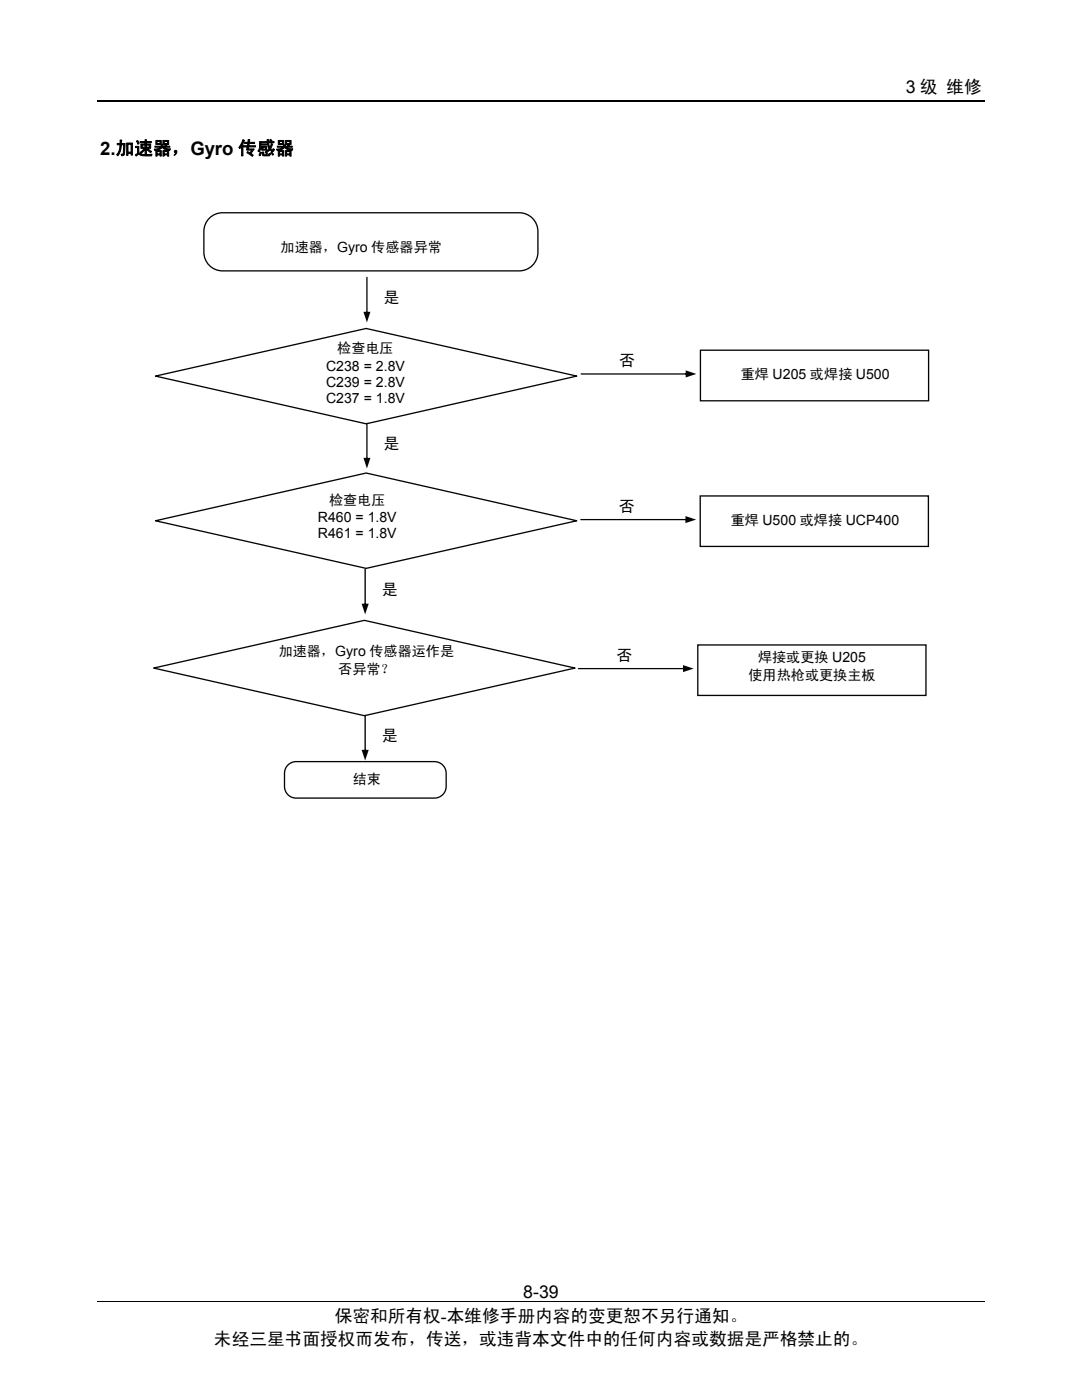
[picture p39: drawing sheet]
<svg xmlns="http://www.w3.org/2000/svg" width="216mm" height="279mm" viewBox="0 0 216 279" stroke-linecap="round" stroke-linejoin="round" font-family="sans-serif">
<defs><g id="words">
<text font-size="3.7" x="20" y="30.8">2.加速器，Gyro 传感器</text>
<g font-size="3.5">
<text x="180.7" y="18.6">3 级 维修</text>
<text x="66.8" y="263.8">保密和所有权-本维修手册内容的变更恕不另行通知。</text>
<text x="104.4" y="259">8-39</text>
<text x="42.7" y="268.4">未经三星书面授权而发布，传送，或违背本文件中的任何内容或数据是严格禁止的。</text>
</g>
<g font-size="3.2">
<text x="76.5" y="60.5">是</text>
<text x="123.5" y="73.1">否</text>
<text x="76.5" y="89.7">是</text>
<text x="123.5" y="102.2">否</text>
<text x="76.2" y="118.8">是</text>
<text x="123" y="131.9">否</text>
<text x="76.2" y="147.9">是</text>
</g>
<g font-size="2.8">
<text x="56" y="50.2">加速器，Gyro 传感器异常</text>
<text x="67.3" y="70.5">检查电压</text>
<text x="65.1" y="74">C238 = 2.8V</text>
<text x="65.1" y="77.2">C239 = 2.8V</text>
<text x="147.8" y="75.7">重焊 U205 或焊接 U500</text>
<text x="65.1" y="80.4">C237 = 1.8V</text>
<text x="65.7" y="100.8">检查电压</text>
<text x="63.4" y="104.2">R460 = 1.8V</text>
<text x="63.4" y="107.5">R461 = 1.8V</text>
<text x="145.8" y="104.8">重焊 U500 或焊接 UCP400</text>
<text x="55.6" y="130.8">加速器，Gyro 传感器运作是</text>
<text x="67.5" y="134.5">否异常？</text>
<text x="149.4" y="135.7">使用热枪或更换主板</text>
<text x="151.3" y="132">焊接或更换 U205</text>
<text x="70.4" y="156.5">结束</text>
</g>
</g></defs>
<path d="M19.5 20.1h177" fill="none" stroke="#000" stroke-width=".25"/>
<path d="M19.5 259.8h177" fill="none" stroke="#000" stroke-width=".2"/>
<path d="M41.8 43.6a3.7 3.7 0 0 1 2.6-1.1h59.2a3.7 3.7 0 0 1 3.7 3.7v4.1a3.7 3.7 0 0 1-3.7 3.8h-59.2a3.7 3.7 0 0 1-3.7-3.8v-4.1a3.7 3.7 0 0 1 1.1-2.6zM31 75.1l42.1-9.5 42 9.5-42 9.5z" fill="none" stroke="#040503" stroke-width=".26"/>
<path d="M115.9 74.5h21.3l.1 .1-.1 .2h-21.2zM136.8 73.9l2.1 .7-2.1 .7z" fill="#040503"/>
<path d="M139.8 69.9h45.5v10.1h-45.5z" fill="none" stroke="#040503" stroke-width=".26"/>
<path d="M73.1 55.3l.2 .1v7.2l-.1 .1-.1-.1zM72.5 62.2h1.4l-.7 2.1z" fill="#040503"/>
<path d="M57.6 152.5l1-.4 .5-.1h27.6a2.34 2.34 0 0 1 2.3 2.3v2.7a2.34 2.34 0 0 1-2.3 2.3h-27.6a2.32 2.32 0 0 1-2.3-2.3v-2.7a2.32 2.32 0 0 1 .8-1.8z" fill="none" stroke="#040503" stroke-width=".26"/>
<path d="M73.1 84.4l.2 .1v7.2l-.1 .2-.1-.2zM72.5 91.4h1.4l-.7 2.1z" fill="#040503"/>
<path d="M31 103.9l42.1-9.5 42 9.5-42 9.5z" fill="none" stroke="#040503" stroke-width=".26"/>
<path d="M115.4 133.4l21.3-.1 .1 .1-.1 .2h-21.3zM136.3 132.7l2.1 .7-2.1 .7z" fill="#040503"/>
<path d="M30.7 133.3l42-9.5 42 9.5-42 9.5zM139.2 128.7h45.6v10.1h-45.6z" fill="none" stroke="#040503" stroke-width=".26"/>
<g fill="#040503">
<path d="M72.8 113.5l.2 .1v7.2l-.1 .2-.2-.2zM72.2 120.5h1.4l-.7 2.1z"/>
<path d="M72.8 142.7l.2 .1v7.2l-.1 .1-.2-.1zM72.2 149.6h1.4l-.7 2.2z"/>
<path d="M115.8 103.6h21.3l.2 .1-.2 .1h-21.2zM136.8 103l2.1 .7-2.1 .7z"/>
</g>
<path d="M139.7 99h45.6v10.1h-45.6z" fill="none" stroke="#040503" stroke-width=".26"/>
<use href="#words"/>
</svg>
